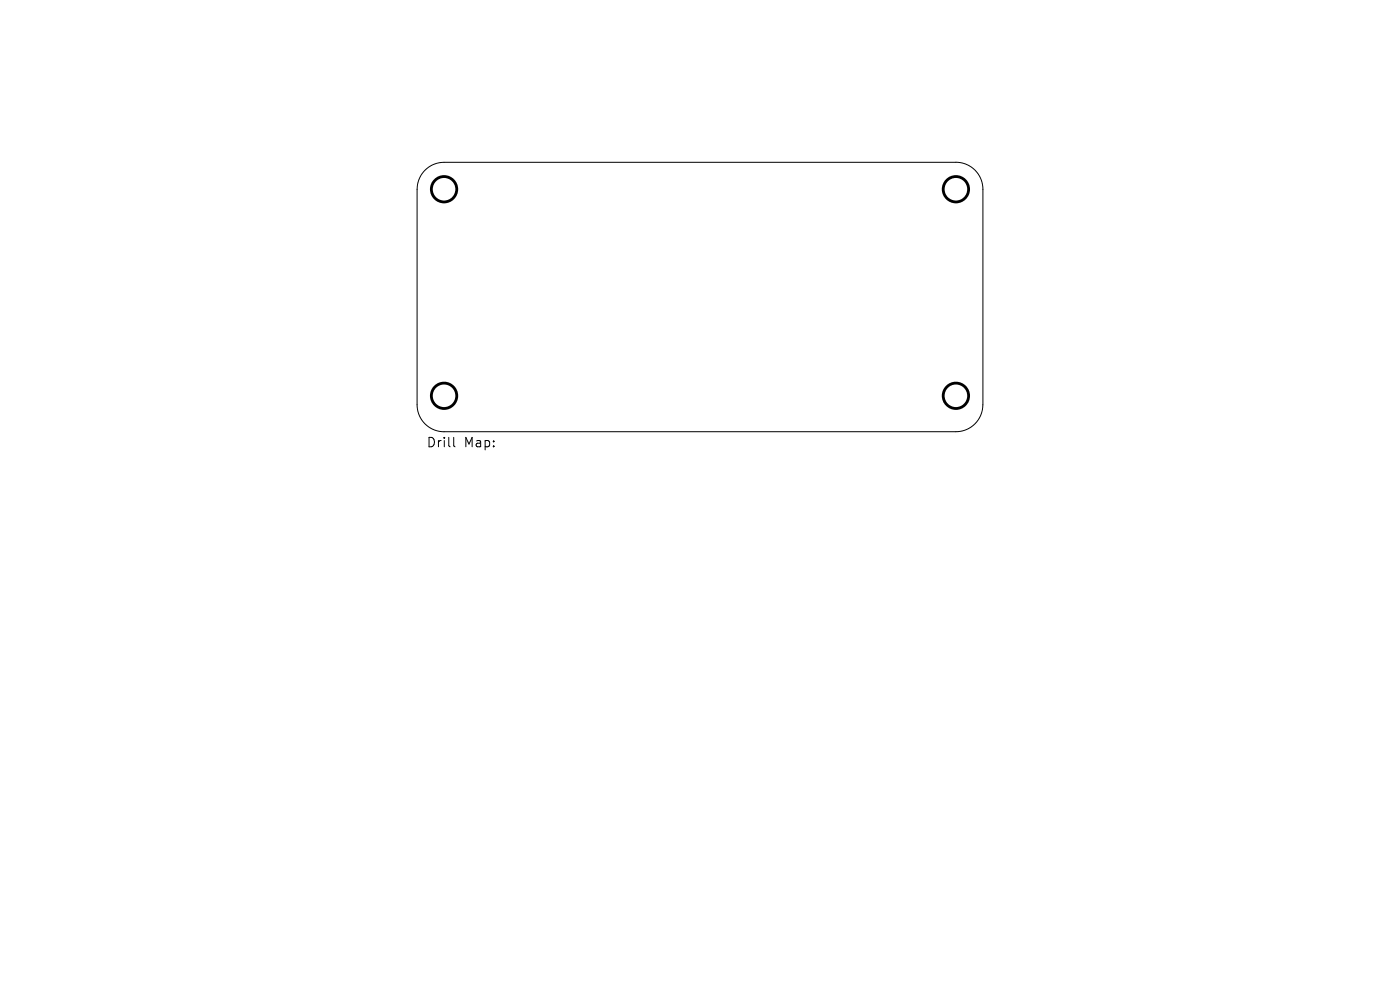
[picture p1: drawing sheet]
<svg xmlns="http://www.w3.org/2000/svg" width="297mm" height="210mm" viewBox="0 0 297 210" stroke-linecap="round" stroke-linejoin="round" font-family="sans-serif">
<defs><g id="words">
<g font-size="2.8">
<text x="90.4" y="95.2">Drill</text>
<text x="98.4" y="95.2">Map:</text>
</g>
</g></defs>
<path d="M88.5 40.1v45.8a5.7 5.7 0 0 0 5.7 5.7h108.6a5.7 5.7 0 0 0 5.7-5.7M88.5 40.1a5.7 5.7 0 0 1 5.7-5.7h108.6a5.7 5.7 0 0 1 5.7 5.8v45.7M96.3 92.8v1.7l.2 .3" fill="none" stroke="#000" stroke-width=".21"/>
<g fill="none" stroke="#000" stroke-width=".6">
<circle cx="94.2" cy="40.1" r="2.69"/>
<circle cx="202.8" cy="40.1" r="2.69"/>
<circle cx="94.2" cy="84" r="2.69"/>
<circle cx="202.8" cy="84" r="2.69"/>
</g>
<use href="#words"/>
</svg>
